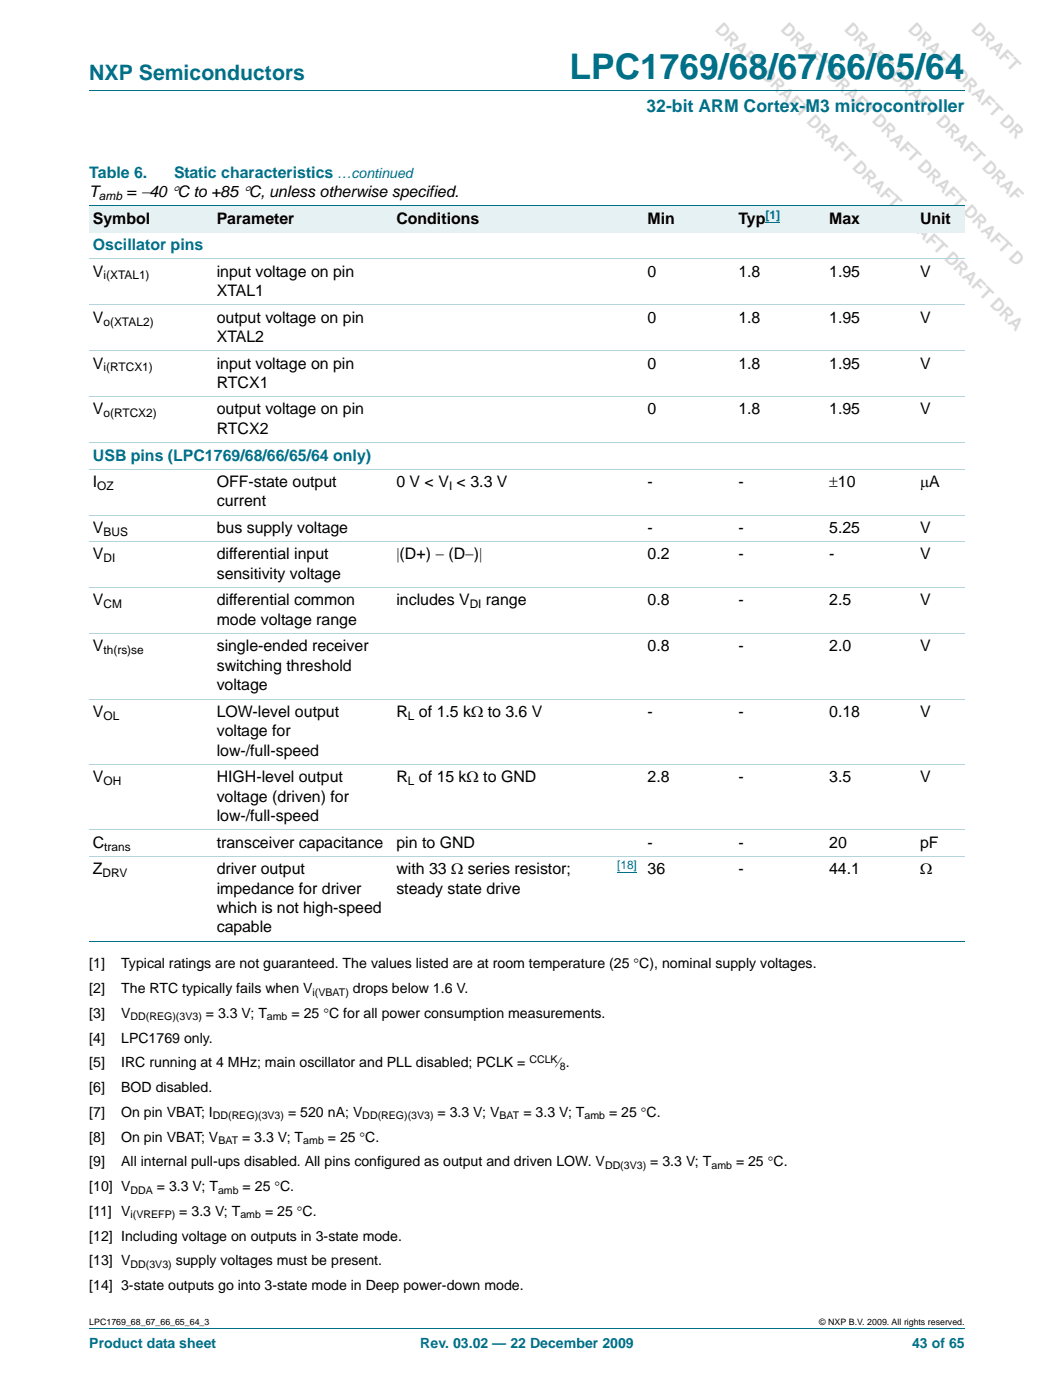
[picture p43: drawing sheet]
<svg xmlns="http://www.w3.org/2000/svg" width="210mm" height="279mm" viewBox="0 0 210 279" stroke-linecap="round" stroke-linejoin="round" font-family="sans-serif">
<defs><g id="words">
<text font-size="7" fill="#007088" x="113.6" y="15.8">LPC1769/68/67/66/65/64</text>
<text font-size="4.2" fill="#007088" x="17.8" y="16">NXP Semiconductors</text>
<g font-size="3.5" fill="#d9d9d9">
<text x="142.5" y="6.1" transform="rotate(45 142.5 6.1)">DRAFT DRAFT DRAFT DRAFT DRAFT DRAFT DRA</text>
<text x="155.6" y="6.1" transform="rotate(45 155.6 6.1)">DRAFT DRAFT DRAFT DRAFT DRAFT D</text>
<text x="168.3" y="6.1" transform="rotate(45 168.3 6.1)">DRAFT DRAFT DRAFT DRAF</text>
<text x="180.9" y="6.1" transform="rotate(45 180.9 6.1)">DRAFT DRAFT DR</text>
</g>
<text font-size="3.5" fill="#007088" x="129" y="22.3">32-bit ARM Cortex-M3 microcontroller</text>
<g font-size="3.2" fill="#007088">
<text x="17.8" y="35.5">Table 6.</text>
<text x="34.8" y="35.5">Static characteristics</text>
<text x="18.5" y="49.9">Oscillator pins</text>
<text x="18.5" y="91.9">USB pins (LPC1769/68/66/65/64 only)</text>
</g>
<g font-size="3.2">
<text x="17.8" y="39.3">T</text>
<text x="25.3" y="39.3">= −40 °C to +85 °C, unless otherwise specified.</text>
<text x="18.5" y="44.6">Symbol</text>
<text x="43.2" y="44.6">Parameter</text>
<text x="79.1" y="44.6">Conditions</text>
<text x="129.2" y="44.6">Min</text>
<text x="147.3" y="44.6">Typ</text>
<text x="165.4" y="44.6">Max</text>
<text x="183.5" y="44.6">Unit</text>
<text x="18.5" y="55.2">V</text>
<text x="43.2" y="55.2">input voltage on pin</text>
<text x="43.2" y="59.1">XTAL1</text>
<text x="129.2" y="55.2">0</text>
<text x="147.3" y="55.2">1.8</text>
<text x="165.4" y="55.2">1.95</text>
<text x="183.5" y="55.2">V</text>
<text x="18.5" y="64.4">V</text>
<text x="43.2" y="64.4">output voltage on pin</text>
<text x="129.2" y="64.4">0</text>
<text x="147.3" y="64.4">1.8</text>
<text x="165.4" y="64.4">1.95</text>
<text x="183.5" y="64.4">V</text>
<text x="43.2" y="68.3">XTAL2</text>
<text x="18.5" y="73.6">V</text>
<text x="43.2" y="73.6">input voltage on pin</text>
<text x="43.2" y="77.4">RTCX1</text>
<text x="129.2" y="73.6">0</text>
<text x="147.3" y="73.6">1.8</text>
<text x="165.4" y="73.6">1.95</text>
<text x="183.5" y="73.6">V</text>
<text x="18.5" y="82.7">V</text>
<text x="43.2" y="82.7">output voltage on pin</text>
<text x="129.2" y="82.7">0</text>
<text x="147.3" y="82.7">1.8</text>
<text x="165.4" y="82.7">1.95</text>
<text x="183.5" y="82.7">V</text>
<text x="43.2" y="86.6">RTCX2</text>
<text x="18.5" y="97.2">I</text>
<text x="43.2" y="97.2">OFF-state output</text>
<text x="43.2" y="101.1">current</text>
<text x="79.1" y="97.2">0 V &lt; V &lt; 3.3 V</text>
<text x="129.2" y="97.2">-</text>
<text x="147.3" y="97.2">-</text>
<text x="165.4" y="97.2">±10</text>
<text x="183.5" y="97.2">μA</text>
<text x="18.5" y="106.4">V</text>
<text x="43.2" y="106.4">bus supply voltage</text>
<text x="129.2" y="106.4">-</text>
<text x="147.3" y="106.4">-</text>
<text x="165.4" y="106.4">5.25</text>
<text x="183.5" y="106.4">V</text>
<text x="18.5" y="111.7">V</text>
<text x="43.2" y="111.7">differential input</text>
<text x="79.1" y="111.7">|(D+) − (D−)|</text>
<text x="129.2" y="111.7">0.2</text>
<text x="147.3" y="111.7">-</text>
<text x="165.4" y="111.7">-</text>
<text x="183.5" y="111.7">V</text>
<text x="43.2" y="115.5">sensitivity voltage</text>
<text x="18.5" y="120.8">V</text>
<text x="43.2" y="120.8">differential common</text>
<text x="43.2" y="124.7">mode voltage range</text>
<text x="79.1" y="120.8">includes V</text>
<text x="96.9" y="120.8">range</text>
<text x="129.2" y="120.8">0.8</text>
<text x="147.3" y="120.8">-</text>
<text x="165.4" y="120.8">2.5</text>
<text x="183.5" y="120.8">V</text>
<text x="18.5" y="130">V</text>
<text x="43.2" y="130">single-ended receiver</text>
<text x="129.2" y="130">0.8</text>
<text x="147.3" y="130">-</text>
<text x="165.4" y="130">2.0</text>
<text x="183.5" y="130">V</text>
<text x="43.2" y="133.9">switching threshold</text>
<text x="43.2" y="137.8">voltage</text>
<text x="18.5" y="143">V</text>
<text x="43.2" y="143">LOW-level output</text>
<text x="79.1" y="143">R of 1.5 kΩ to 3.6 V</text>
<text x="129.2" y="143">-</text>
<text x="147.3" y="143">-</text>
<text x="165.4" y="143">0.18</text>
<text x="183.5" y="143">V</text>
<text x="43.2" y="146.9">voltage for</text>
<text x="43.2" y="150.8">low-/full-speed</text>
<text x="18.5" y="156.1">V</text>
<text x="43.2" y="156.1">HIGH-level output</text>
<text x="43.2" y="160">voltage (driven) for</text>
<text x="79.1" y="156.1">R of 15 kΩ to GND</text>
<text x="129.2" y="156.1">2.8</text>
<text x="147.3" y="156.1">-</text>
<text x="165.4" y="156.1">3.5</text>
<text x="183.5" y="156.1">V</text>
<text x="43.2" y="163.9">low-/full-speed</text>
<text x="18.5" y="169.2">C</text>
<text x="43.2" y="169.2">transceiver capacitance</text>
<text x="79.1" y="169.2">pin to GND</text>
<text x="129.2" y="169.2">-</text>
<text x="147.3" y="169.2">-</text>
<text x="165.4" y="169.2">20</text>
<text x="183.5" y="169.2">pF</text>
<text x="18.5" y="174.5">Z</text>
<text x="43.2" y="174.5">driver output</text>
<text x="43.2" y="178.3">impedance for driver</text>
<text x="79.1" y="174.5">with 33 Ω series resistor;</text>
<text x="79.1" y="178.3">steady state drive</text>
<text x="129.2" y="174.5">36</text>
<text x="147.3" y="174.5">-</text>
<text x="165.4" y="174.5">44.1</text>
<text x="183.5" y="174.5">Ω</text>
<text x="43.2" y="182.2">which is not high-speed</text>
<text x="43.2" y="186.1">capable</text>
</g>
<g font-size="2.8" fill="#007088">
<text x="67.3" y="35.5">…continued</text>
<text x="17.8" y="269.1">Product data sheet</text>
<text x="83.8" y="269.1">Rev. 03.02 — 22 December 2009</text>
<text x="181.9" y="269.1">43 of 65</text>
</g>
<g font-size="2.8">
<text x="17.8" y="193.3">[1]</text>
<text x="24.2" y="193.3">Typical ratings are not guaranteed. The values listed are at room temperature (25 °C), nominal supply voltages.</text>
<text x="17.8" y="203.1">[3]</text>
<text x="17.8" y="198.2">[2]</text>
<text x="24.2" y="203.1">V</text>
<text x="24.2" y="198.2">The RTC typically fails when V</text>
<text x="41.1" y="203.1">= 3.3 V; T</text>
<text x="58.2" y="203.1">= 25 °C for all power consumption measurements.</text>
<text x="70.4" y="198.2">drops below 1.6 V.</text>
<text x="17.8" y="208.1">[4]</text>
<text x="24.2" y="208.1">LPC1769 only.</text>
<text x="17.8" y="213">[5]</text>
<text x="24.2" y="213">IRC running at 4 MHz; main oscillator and PLL disabled; PCLK =</text>
<text x="111.2" y="213">⁄.</text>
<text x="17.8" y="218">[6]</text>
<text x="24.2" y="218">BOD disabled.</text>
<text x="17.8" y="227.8">[8]</text>
<text x="17.8" y="222.9">[7]</text>
<text x="24.2" y="227.8">On pin VBAT; V</text>
<text x="24.2" y="222.9">On pin VBAT; I</text>
<text x="48.3" y="227.8">= 3.3 V; T</text>
<text x="57.5" y="222.9">= 520 nA; V</text>
<text x="65.4" y="227.8">= 25 °C.</text>
<text x="87.3" y="222.9">= 3.3 V; V</text>
<text x="104.4" y="222.9">= 3.3 V; T</text>
<text x="121.5" y="222.9">= 25 °C.</text>
<text x="17.8" y="232.8">[9]</text>
<text x="24.2" y="232.8">All internal pull-ups disabled. All pins configured as output and driven LOW. V</text>
<text x="129.7" y="232.8">= 3.3 V; T</text>
<text x="146.8" y="232.8">= 25 °C.</text>
<text x="17.8" y="237.7">[10] V</text>
<text x="31.3" y="237.7">= 3.3 V; T</text>
<text x="48.4" y="237.7">= 25 °C.</text>
<text x="17.8" y="242.7">[11] V</text>
<text x="35.8" y="242.7">= 3.3 V; T</text>
<text x="52.9" y="242.7">= 25 °C.</text>
<text x="17.8" y="247.6">[12] Including voltage on outputs in 3-state mode.</text>
<text x="17.8" y="257.5">[14] 3-state outputs go into 3-state mode in Deep power-down mode.</text>
<text x="17.8" y="252.5">[13] V</text>
<text x="35" y="252.5">supply voltages must be present.</text>
</g>
<g font-size="2.4">
<text x="19.7" y="39.9">amb</text>
<text x="20.6" y="55.8">i(XTAL1)</text>
<text x="20.6" y="65">o(XTAL2)</text>
<text x="20.6" y="74.1">i(RTCX1)</text>
<text x="20.6" y="83.3">o(RTCX2)</text>
<text x="19.4" y="97.8">OZ</text>
<text x="89.6" y="97.8">I</text>
<text x="20.6" y="106.9">BUS</text>
<text x="20.6" y="112.2">DI</text>
<text x="20.6" y="121.4">CM</text>
<text x="93.7" y="121.4">DI</text>
<text x="20.6" y="130.6">th(rs)se</text>
<text x="20.6" y="143.6">OL</text>
<text x="81.4" y="143.6">L</text>
<text x="20.6" y="156.7">OH</text>
<text x="81.4" y="156.7">L</text>
<text x="20.8" y="169.7">trans</text>
<text x="20.5" y="175">DRV</text>
</g>
<g font-size="2.4" fill="#00f">
<text x="152.7" y="43.7">[1]</text>
<text x="123.1" y="173.5">[18]</text>
</g>
<g font-size="2.1">
<text x="26" y="203.6">DD(REG)(3V3)</text>
<text x="53.2" y="203.6">amb</text>
<text x="62.3" y="198.7">i(VBAT)</text>
<text x="105.6" y="212.2">CCLK</text>
<text x="111.7" y="213.5">8</text>
<text x="42.5" y="223.4">DD(REG)(3V3)</text>
<text x="72.3" y="223.4">DD(REG)(3V3)</text>
<text x="99.6" y="223.4">BAT</text>
<text x="116.6" y="223.4">amb</text>
<text x="43.6" y="228.3">BAT</text>
<text x="60.5" y="228.3">amb</text>
<text x="120.7" y="233.3">DD(3V3)</text>
<text x="141.9" y="233.3">amb</text>
<text x="26" y="238.2">DDA</text>
<text x="43.5" y="238.2">amb</text>
<text x="26" y="243.2">i(VREFP)</text>
<text x="48" y="243.2">amb</text>
<text x="26" y="253">DD(3V3)</text>
</g>
<g font-size="1.8">
<text x="17.8" y="264.5">LPC1769_68_67_66_65_64_3</text>
<text x="163.4" y="264.5">© NXP B.V. 2009. All rights reserved.</text>
</g>
</g></defs>
<path d="M17.8 18.2h174.6M17.8 265.1h174.6" fill="none" stroke="#007088" stroke-width=".2"/>
<path d="M123.1 174.2h4" fill="none" stroke="#00f" stroke-width=".2"/>
<g fill="#e6f1f4">
<path d="M17.8 41.1h24.7v5.3h-24.7z"/>
<path d="M42.5 41.1h35.9v5.3h-35.9z"/>
<path d="M78.4 41.1h39v5.3h-39z"/>
<path d="M117.4 41.1h11.1v5.3h-11.1z"/>
<path d="M128.5 41.1h18.1v5.3h-18.1z"/>
<path d="M146.6 41.1h18.1v5.3h-18.1z"/>
</g>
<path d="M152.7 44.4h2.9" fill="none" stroke="#00f" stroke-width=".2"/>
<g fill="#e6f1f4">
<path d="M164.7 41.1h18.1v5.3h-18.1z"/>
<path d="M182.8 41.1h9.6v5.3h-9.6z"/>
</g>
<path d="M17.8 41.1h174.6M17.8 187.9h174.6" fill="none" stroke="#007088" stroke-width=".2"/>
<g fill="none" stroke="#b3d4db" stroke-width=".2">
<path d="M17.8 51.7h174.6M17.8 60.9h174.6M17.8 70h174.6M17.8 79.2h174.6M17.8 88.4h174.6M17.8 93.7h174.6M17.8 102.8h174.6M17.8 108.1h174.6M17.8 117.3h174.6M17.8 126.5h174.6M17.8 139.5h174.6M17.8 152.6h174.6"/>
<path d="M17.8 165.6h174.6M17.8 170.9h174.6"/>
</g>
<use href="#words"/>
</svg>
